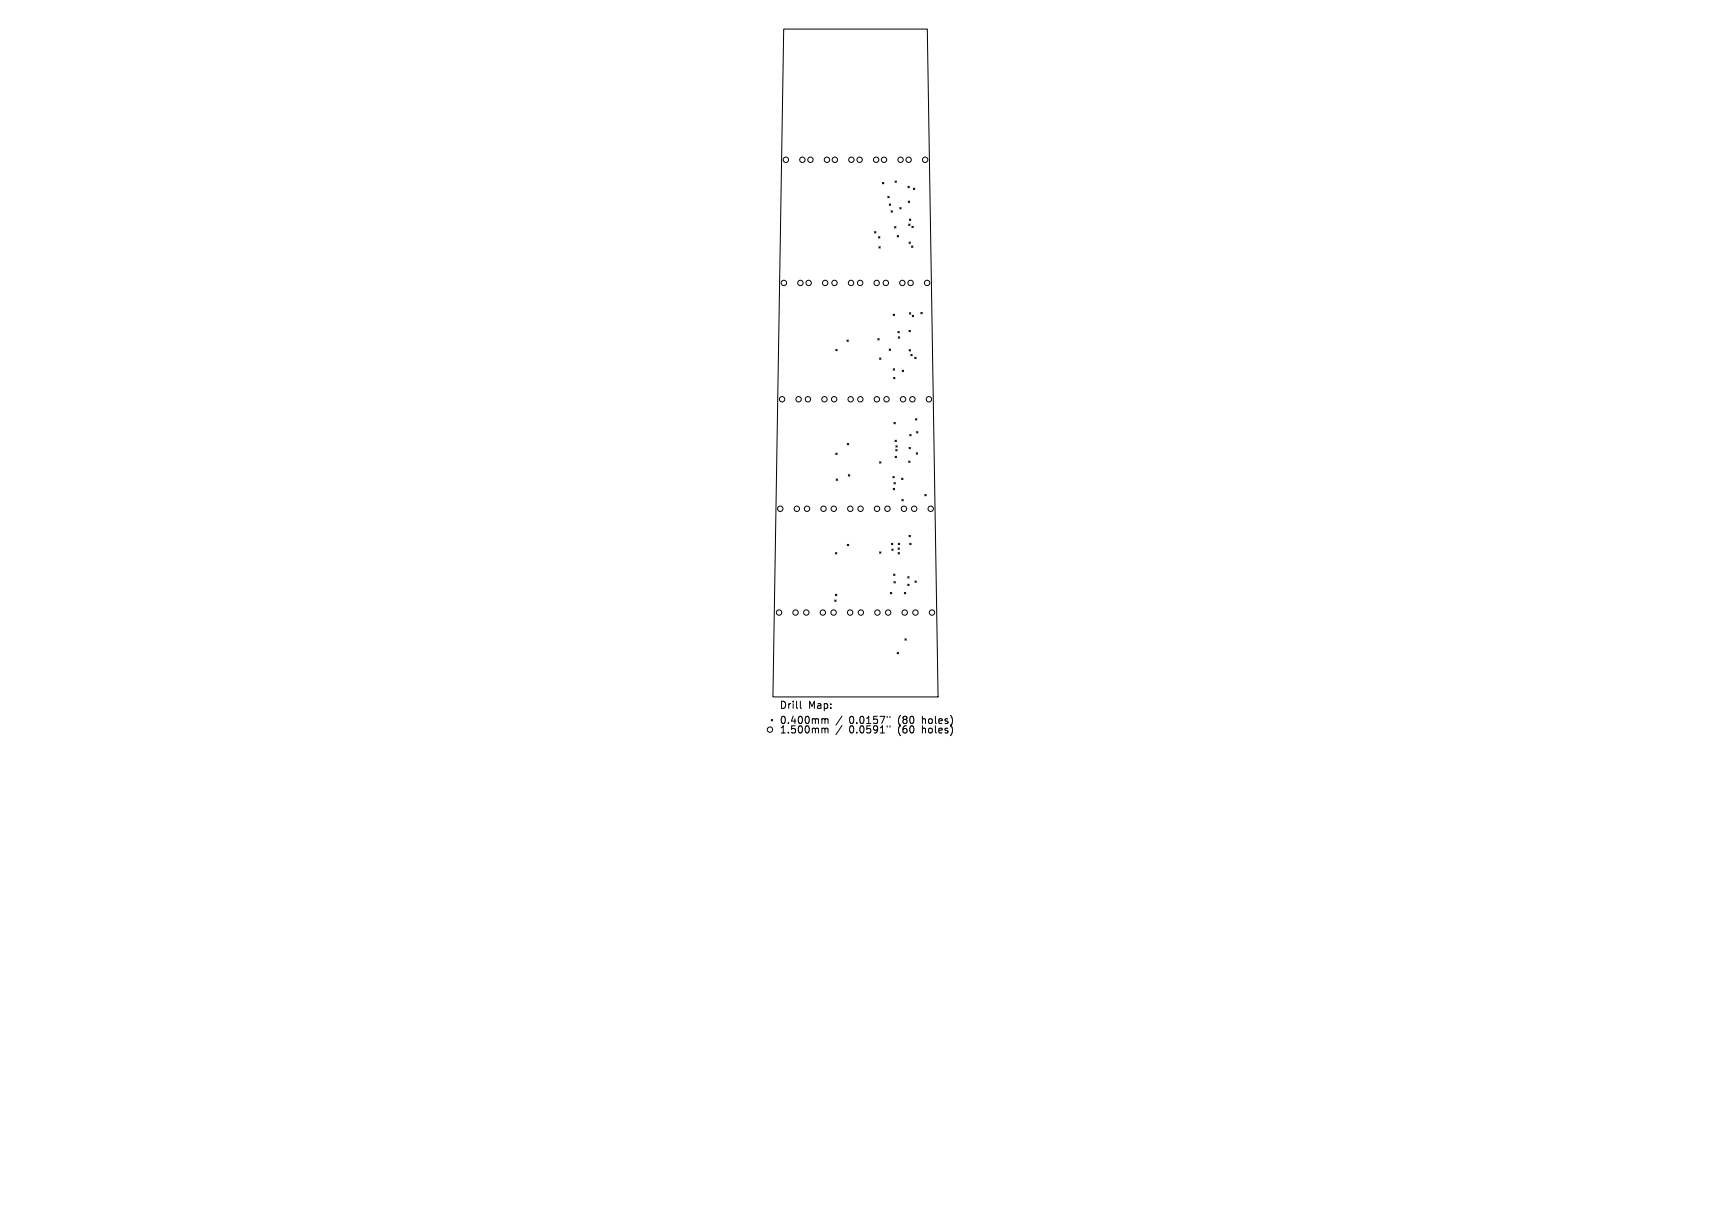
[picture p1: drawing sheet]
<svg xmlns="http://www.w3.org/2000/svg" width="297mm" height="210mm" viewBox="0 0 297 210" stroke-linecap="round" stroke-linejoin="round" font-family="sans-serif">
<defs><g id="words">
<g font-size="1.7">
<text x="135.4" y="123.2">Drill</text>
<text x="135.4" y="125.8">0.400mm</text>
<text x="140.3" y="123.2">Map:</text>
<text x="147.4" y="125.8">0.0157&quot;</text>
<text x="155.9" y="125.8">(80</text>
<text x="160.1" y="125.8">holes)</text>
<text x="135.4" y="127.4">1.500mm</text>
<text x="147.4" y="127.4">0.0591&quot;</text>
<text x="155.9" y="127.4">(60</text>
<text x="160.1" y="127.4">holes)</text>
</g>
</g></defs>
<g fill="none" stroke="#000" stroke-width=".17">
<path d="M136 5h25l1.8 116h-28.6zM153.2 31.7l.2 .2M153.4 31.7l-.2 .2M154.1 34.1l.3 .2M154.4 34.1l-.3 .2M154.4 35.4l.2 .2M154.6 35.4l-.2 .2M154.7 36.6l.2 .2M154.9 36.6l-.2 .2M155.3 39.3l.2 .3M155.4 31.4l.2 .3M155.5 39.3l-.2 .3"/>
<path d="M155.6 31.4l-.2 .3M156.2 36l.2 .3M156.4 36l-.2 .3M157.6 32.3l.2 .3M157.7 34.9l.2 .2M157.7 38.9l.3 .2M157.8 32.3l-.2 .3M157.8 38l.3 .3M157.9 34.9l-.2 .2M158 38.9l-.3 .2M158.1 38l-.3 .3M158.3 39.3l.2 .2"/>
<path d="M158.5 39.3l-.2 .2M158.5 32.6l.3 .3M158.8 32.6l-.3 .3M147 59l.3 .3M147.3 59l-.3 .3M151.8 40.2l.3 .2M152.1 40.2l-.3 .2M152.4 58.8l.2 .2M152.5 41.1l.2 .2M152.6 42.8l.2 .3M152.6 58.8l-.2 .2M152.7 41.1l-.2 .2"/>
<path d="M152.8 42.8l-.2 .3M155 54.5l.3 .3M155.3 54.5l-.3 .3M155.7 40.9l.3 .2M155.9 57.5l.2 .3M155.9 58.5l.3 .2M156 40.9l-.3 .2M156.1 57.5l-.2 .3M156.2 58.5l-.3 .2M157.8 42l.2 .3M157.8 57.3l.2 .3M157.8 54.3l.3 .2"/>
<path d="M158 42l-.2 .3M158 57.3l-.2 .3M158.1 54.3l-.3 .2M158.2 42.7l.3 .2M158.3 54.7l.3 .3M158.5 42.7l-.3 .2M158.6 54.7l-.3 .3M159.8 54.2l.3 .3M160.1 54.2l-.3 .3M145.1 60.6l.2 .3M145.1 78.6l.2 .3M145.3 60.6l-.2 .3"/>
<path d="M145.3 78.6l-.2 .3M147.1 77l.2 .2M147.3 77l-.2 .2M152.7 62.1l.2 .3M152.9 62.1l-.2 .3M154.3 60.6l.3 .2M154.6 60.6l-.3 .2M155 64l.3 .2M155.1 65.5l.3 .2M155.2 73.3l.2 .3M155.3 64l-.3 .2M155.4 65.5l-.3 .2"/>
<path d="M155.4 76.4l.2 .2M155.4 79.2l.2 .2M155.4 73.3l-.2 .3M155.5 78l.2 .3M155.5 77.4l.3 .2M155.6 76.4l-.2 .2M155.6 79.2l-.2 .2M155.7 78l-.2 .3M155.8 77.4l-.3 .2M156.6 64.2l.3 .3M156.9 64.2l-.3 .3M157.8 77.6l.2 .3"/>
<path d="M157.8 60.7l.3 .2M157.9 75.4l.3 .3M158 77.6l-.2 .3M158.1 60.7l-.3 .2M158.1 61.5l.2 .3M158.2 75.4l-.3 .3M158.3 61.5l-.2 .3M158.8 62l.2 .3M158.9 72.7l.3 .2M159 62l-.2 .3M159 78.6l.3 .2M159.1 74.9l.2 .3"/>
<path d="M159.2 72.7l-.3 .2M159.3 78.6l-.3 .2M159.3 74.9l-.2 .3M145 95.9l.3 .3M145.1 83.1l.3 .3M145.3 95.9l-.3 .3M145.4 83.1l-.3 .3M147.1 94.5l.2 .2M147.3 82.4l.2 .2M147.3 94.5l-.2 .2M147.5 82.4l-.2 .2M152.7 80.1l.2 .3"/>
<path d="M152.7 95.8l.2 .2M152.9 80.1l-.2 .3M152.9 95.8l-.2 .2M154.7 94.3l.3 .2M154.8 95.3l.2 .2M155 94.3l-.3 .2M155 82.7l.2 .2M155 95.3l-.2 .2M155 84.8l.3 .2M155.1 99.6l.3 .3M155.2 83.8l.2 .2M155.2 82.7l-.2 .2"/>
<path d="M155.3 84.8l-.3 .2M155.4 99.6l-.3 .3M155.4 83.8l-.2 .2M155.9 95.1l.2 .2M155.9 95.9l.2 .3M155.9 94.3l.3 .2M156.1 95.1l-.2 .2M156.1 95.9l-.2 .3M156.2 94.3l-.3 .2M156.5 83l.2 .2M156.5 86.7l.3 .2M156.7 83l-.2 .2"/>
<path d="M156.8 86.7l-.3 .2M157.7 80l.3 .3M157.8 92.9l.2 .3M157.9 94.3l.3 .2M158 80l-.3 .3M158 92.9l-.2 .3M158.2 94.3l-.3 .2M160.5 85.8l.3 .3M160.8 85.8l-.3 .3M144.9 104.1l.2 .3M145 103.1l.3 .3M145.1 104.1l-.2 .3"/>
<path d="M145.3 103.1l-.3 .3M154.5 102.8l.3 .3M154.8 102.8l-.3 .3M155.2 100.9l.2 .3M155.4 100.9l-.2 .3M155.7 113.2l.3 .3M156 113.2l-.3 .3M157 102.8l.2 .3M157.1 110.9l.2 .2M157.2 102.8l-.2 .3M157.3 110.9l-.2 .2M157.6 100.1l.2 .2"/>
<path d="M157.6 101.4l.2 .2M157.8 100.1l-.2 .2M157.8 101.4l-.2 .2M158.8 100.8l.3 .3M159.1 100.8l-.3 .3M133.9 124.9l.2 .2M134.1 124.9l-.2 .2M138.9 121.7v1.1l.2 .2M143 124.7l.2 .2M143 126.4l.2 .2M143.2 124.9v.7M143.2 126.6v.6"/>
<path d="M143.2 124.9l.2-.2 .3 .1v.8M143.2 126.6l.2-.2h.3v.8M146.2 124.3l-1.1 1.6M146.2 125.9l-1.1 1.6M154 124.3v.3M154 126v.2M154.5 124.3v.3M154.5 126v.2M165.3 124.7v.8M165.3 126.3v.9"/>
<circle cx="136.4" cy="27.7" r=".47"/>
<circle cx="139.3" cy="27.7" r=".47"/>
<circle cx="140.7" cy="27.7" r=".47"/>
<circle cx="143.5" cy="27.7" r=".47"/>
<circle cx="144.9" cy="27.7" r=".47"/>
<circle cx="147.8" cy="27.7" r=".47"/>
<circle cx="149.2" cy="27.7" r=".47"/>
<circle cx="152.1" cy="27.7" r=".47"/>
<circle cx="153.5" cy="27.7" r=".47"/>
<circle cx="156.3" cy="27.7" r=".47"/>
<circle cx="157.7" cy="27.7" r=".47"/>
<circle cx="160.6" cy="27.7" r=".47"/>
<circle cx="136.1" cy="49.1" r=".47"/>
<circle cx="138.9" cy="49.1" r=".47"/>
<circle cx="140.4" cy="49.1" r=".47"/>
<circle cx="143.2" cy="49.1" r=".47"/>
<circle cx="144.9" cy="49.1" r=".47"/>
<circle cx="147.7" cy="49.1" r=".47"/>
<circle cx="149.3" cy="49.1" r=".47"/>
<circle cx="152.2" cy="49.1" r=".47"/>
<circle cx="153.8" cy="49.1" r=".47"/>
<circle cx="156.6" cy="49.1" r=".47"/>
<circle cx="158.1" cy="49.1" r=".47"/>
<circle cx="160.9" cy="49.1" r=".47"/>
<circle cx="135.8" cy="69.3" r=".47"/>
<circle cx="138.6" cy="69.3" r=".47"/>
<circle cx="140.2" cy="69.3" r=".47"/>
<circle cx="143.1" cy="69.3" r=".47"/>
<circle cx="144.8" cy="69.3" r=".47"/>
<circle cx="147.7" cy="69.3" r=".47"/>
<circle cx="149.3" cy="69.3" r=".47"/>
<circle cx="152.2" cy="69.3" r=".47"/>
<circle cx="153.9" cy="69.3" r=".47"/>
<circle cx="156.8" cy="69.3" r=".47"/>
<circle cx="158.4" cy="69.3" r=".47"/>
<circle cx="161.2" cy="69.3" r=".47"/>
<circle cx="135.4" cy="88.3" r=".47"/>
<circle cx="138.3" cy="88.3" r=".47"/>
<circle cx="140.1" cy="88.3" r=".47"/>
<circle cx="143" cy="88.3" r=".47"/>
<circle cx="144.7" cy="88.3" r=".47"/>
<circle cx="147.6" cy="88.3" r=".47"/>
<circle cx="149.4" cy="88.3" r=".47"/>
<circle cx="152.2" cy="88.3" r=".47"/>
<circle cx="154" cy="88.3" r=".47"/>
<circle cx="156.9" cy="88.3" r=".47"/>
<circle cx="158.7" cy="88.3" r=".47"/>
<circle cx="161.6" cy="88.3" r=".47"/>
<circle cx="135.2" cy="106.3" r=".47"/>
<circle cx="138.1" cy="106.3" r=".47"/>
<circle cx="140" cy="106.3" r=".47"/>
<circle cx="142.8" cy="106.3" r=".47"/>
<circle cx="144.7" cy="106.3" r=".47"/>
<circle cx="147.6" cy="106.3" r=".47"/>
<circle cx="149.4" cy="106.3" r=".47"/>
<circle cx="152.3" cy="106.3" r=".47"/>
<circle cx="154.2" cy="106.3" r=".47"/>
<circle cx="157" cy="106.3" r=".47"/>
<circle cx="158.9" cy="106.3" r=".47"/>
<circle cx="161.8" cy="106.3" r=".47"/>
<circle cx="133.7" cy="126.6" r=".47"/>
</g>
<use href="#words"/>
</svg>
